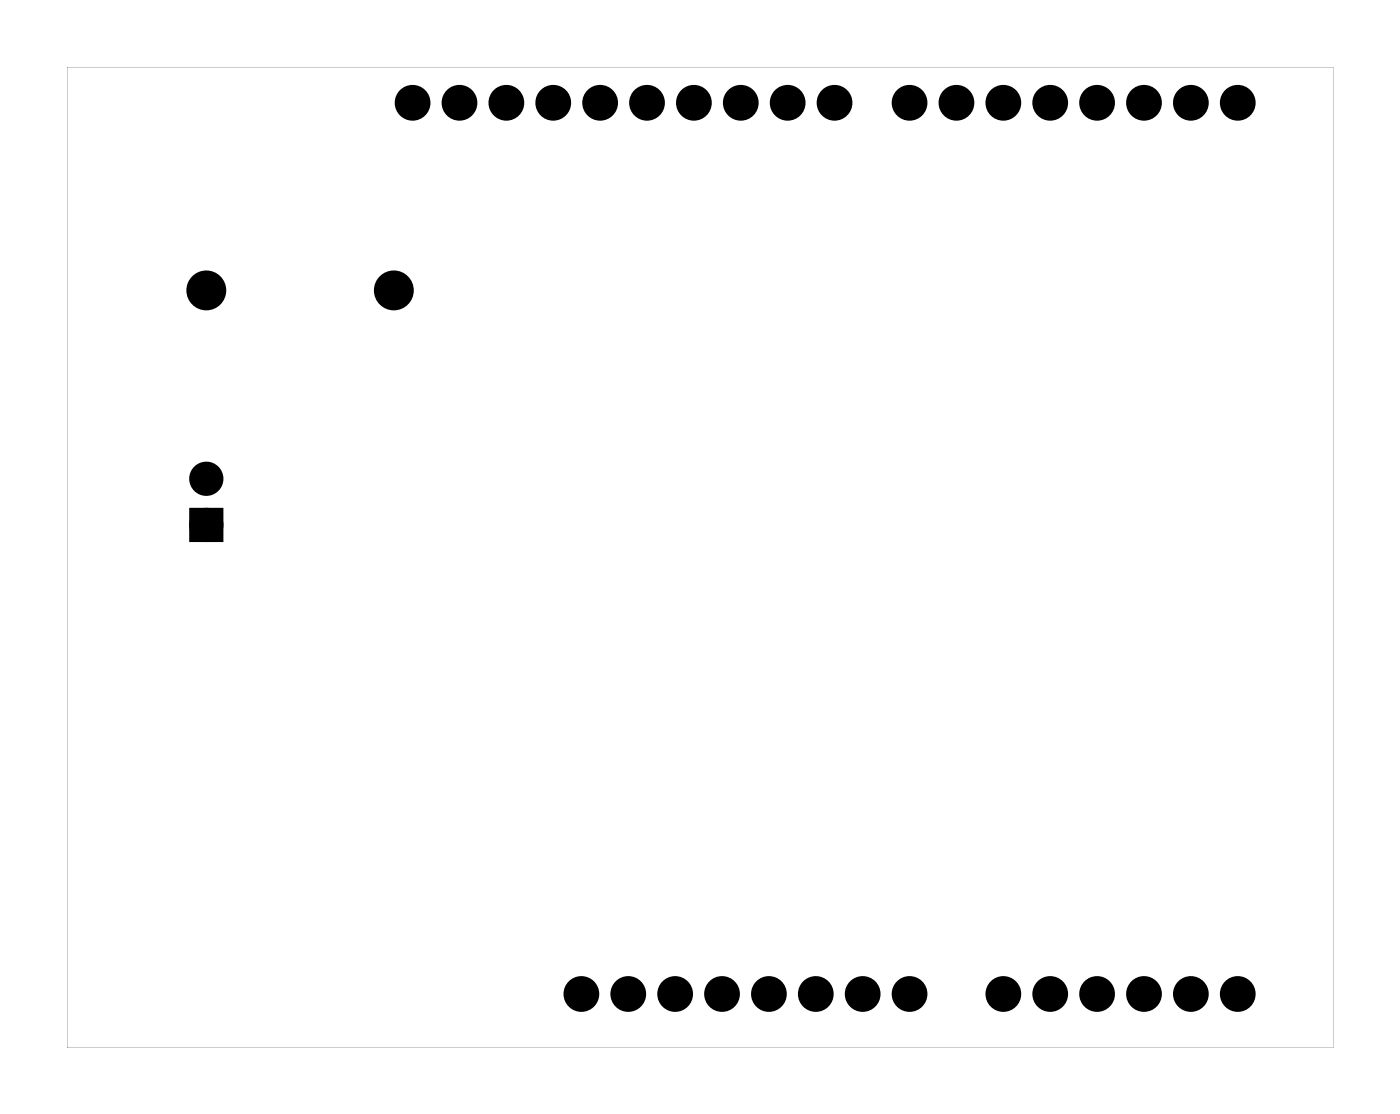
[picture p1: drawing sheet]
<svg xmlns="http://www.w3.org/2000/svg" width="76mm" height="60mm" viewBox="0 0 76 60" stroke-linecap="round" stroke-linejoin="round" font-family="sans-serif">
<g fill="#000">
<path d="M10.6 27.8h1.2v1.2h-1.2z"/>
<path d="M3.6 3.6h68.6v53.1h-68.6zM3.6 3.6v53.1h68.6v-53.1z"/>
</g>
<g fill="#000">
<circle cx="11.2" cy="15.7" r=".7"/>
<circle cx="21.3" cy="15.7" r=".7"/>
<circle cx="22.4" cy="5.6" r=".66"/>
<circle cx="24.9" cy="5.6" r=".66"/>
<circle cx="27.4" cy="5.6" r=".66"/>
<circle cx="30" cy="5.6" r=".66"/>
<circle cx="32.5" cy="5.6" r=".66"/>
<circle cx="35.1" cy="5.6" r=".66"/>
<circle cx="37.6" cy="5.6" r=".66"/>
<circle cx="40.1" cy="5.6" r=".66"/>
<circle cx="42.7" cy="5.6" r=".66"/>
<circle cx="45.2" cy="5.6" r=".66"/>
<circle cx="49.3" cy="5.6" r=".66"/>
<circle cx="51.8" cy="5.6" r=".66"/>
<circle cx="54.4" cy="5.6" r=".66"/>
<circle cx="56.9" cy="5.6" r=".66"/>
<circle cx="59.4" cy="5.6" r=".66"/>
<circle cx="62" cy="5.6" r=".66"/>
<circle cx="64.5" cy="5.6" r=".66"/>
<circle cx="67.1" cy="5.6" r=".66"/>
<circle cx="11.2" cy="25.9" r=".6"/>
<circle cx="11.2" cy="28.4" r=".6"/>
<circle cx="31.5" cy="53.8" r=".66"/>
<circle cx="34" cy="53.8" r=".66"/>
<circle cx="36.6" cy="53.8" r=".66"/>
<circle cx="39.1" cy="53.8" r=".66"/>
<circle cx="41.7" cy="53.8" r=".66"/>
<circle cx="44.2" cy="53.8" r=".66"/>
<circle cx="46.7" cy="53.8" r=".66"/>
<circle cx="49.3" cy="53.8" r=".66"/>
<circle cx="54.4" cy="53.8" r=".66"/>
<circle cx="56.9" cy="53.8" r=".66"/>
<circle cx="59.4" cy="53.8" r=".66"/>
<circle cx="62" cy="53.8" r=".66"/>
<circle cx="64.5" cy="53.8" r=".66"/>
<circle cx="67.1" cy="53.8" r=".66"/>
</g>
<g fill="none" stroke="#000" stroke-width=".65" stroke-linecap="butt">
<path d="M10.6 27.8h1.2v1.2h-1.2z"/>
<circle cx="11.2" cy="28.4" r=".6"/>
<circle cx="11.2" cy="25.9" r=".6"/>
</g>
<g fill="none" stroke="#000" stroke-width=".76" stroke-linecap="butt">
<circle cx="11.2" cy="15.7" r=".7"/>
<circle cx="21.3" cy="15.7" r=".7"/>
</g>
<g fill="none" stroke="#000" stroke-width=".61" stroke-linecap="butt">
<circle cx="22.4" cy="5.6" r=".66"/>
<circle cx="24.9" cy="5.6" r=".66"/>
<circle cx="27.4" cy="5.6" r=".66"/>
<circle cx="30" cy="5.6" r=".66"/>
<circle cx="32.5" cy="5.6" r=".66"/>
<circle cx="35.1" cy="5.6" r=".66"/>
<circle cx="37.6" cy="5.6" r=".66"/>
<circle cx="40.1" cy="5.6" r=".66"/>
<circle cx="42.7" cy="5.6" r=".66"/>
<circle cx="45.2" cy="5.6" r=".66"/>
<circle cx="49.3" cy="5.6" r=".66"/>
<circle cx="51.8" cy="5.6" r=".66"/>
<circle cx="54.4" cy="5.6" r=".66"/>
<circle cx="56.9" cy="5.6" r=".66"/>
<circle cx="59.4" cy="5.6" r=".66"/>
<circle cx="62" cy="5.6" r=".66"/>
<circle cx="64.5" cy="5.6" r=".66"/>
<circle cx="67.1" cy="5.6" r=".66"/>
<circle cx="31.5" cy="53.8" r=".66"/>
<circle cx="34" cy="53.8" r=".66"/>
<circle cx="36.6" cy="53.8" r=".66"/>
<circle cx="39.1" cy="53.8" r=".66"/>
<circle cx="41.7" cy="53.8" r=".66"/>
<circle cx="44.2" cy="53.8" r=".66"/>
<circle cx="46.7" cy="53.8" r=".66"/>
<circle cx="49.3" cy="53.8" r=".66"/>
<circle cx="54.4" cy="53.8" r=".66"/>
<circle cx="56.9" cy="53.8" r=".66"/>
<circle cx="59.4" cy="53.8" r=".66"/>
<circle cx="62" cy="53.8" r=".66"/>
<circle cx="64.5" cy="53.8" r=".66"/>
<circle cx="67.1" cy="53.8" r=".66"/>
</g>
</svg>
